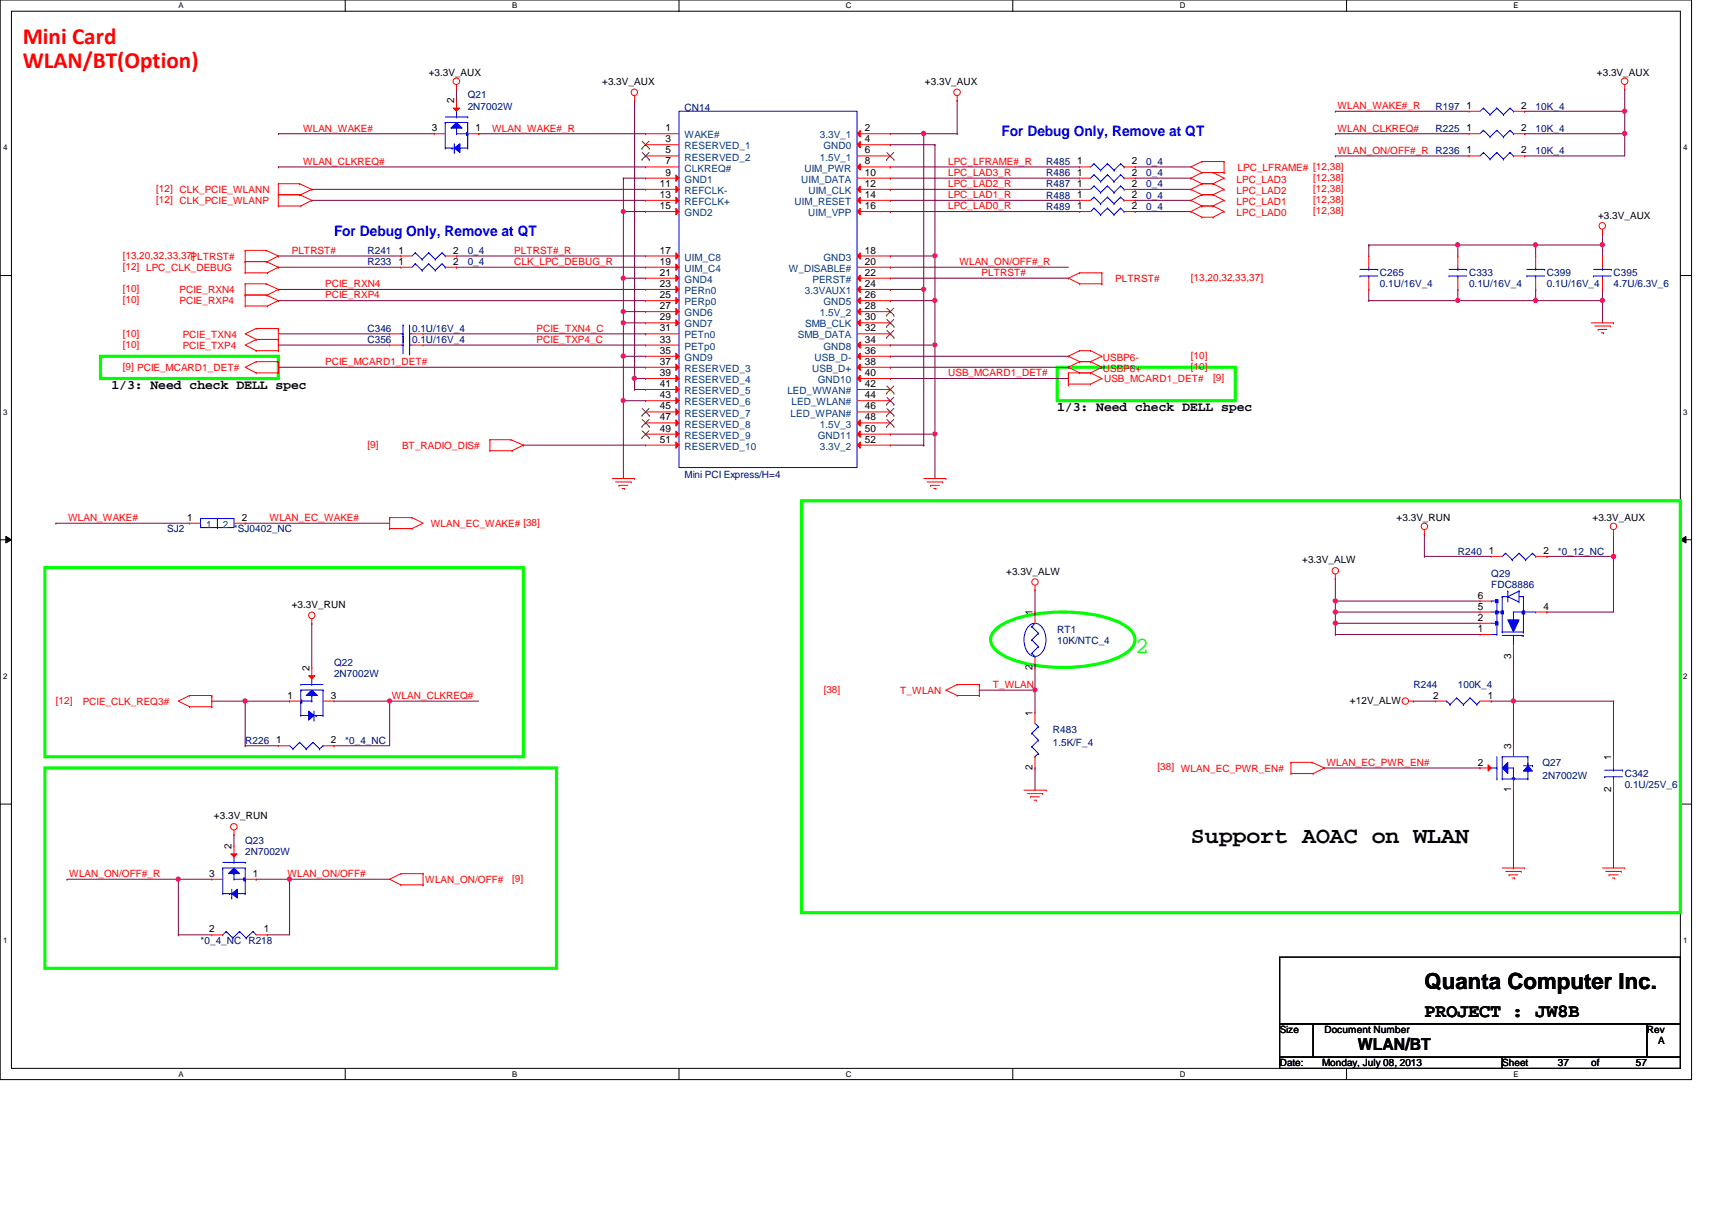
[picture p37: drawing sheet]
<svg xmlns="http://www.w3.org/2000/svg" width="297mm" height="210mm" viewBox="0 0 297 210" stroke-linecap="round" stroke-linejoin="round" font-family="sans-serif">
<defs><g id="words">
<g font-size="4" fill="#f00">
<text x="3.9" y="7.7">Mini Card</text>
<text x="3.9" y="11.7">WLAN/BT(Option)</text>
</g>
<text font-size="4" fill="#0f0" x="197" y="113.3">2</text>
<text font-size="4" x="206.6" y="146.3">Support AOAC on WLAN</text>
<text font-size="3.9" x="247.1" y="171.5">Quanta Computer Inc.</text>
<text font-size="3.3" x="247.1" y="176.4">PROJECT : JW8B</text>
<text font-size="2.9" x="235.6" y="182.2">WLAN/BT</text>
<g font-size="2.5" fill="#00f">
<text x="173.8" y="23.6">For Debug Only, Remove at QT</text>
<text x="58" y="40.9">For Debug Only, Remove at QT</text>
</g>
<g font-size="2.3">
<text x="19.3" y="67.5">1/3: Need check DELL spec</text>
<text x="183.4" y="71.4">1/3: Need check DELL spec</text>
</g>
<g font-size="1.7">
<text x="74.4" y="13.2">+3.3V_AUX</text>
<text x="78.8" y="17.9" transform="rotate(-90 78.8 17.9)">2</text>
<text x="104.5" y="14.7">+3.3V_AUX</text>
<text x="160.5" y="14.7">+3.3V_AUX</text>
<text x="277.1" y="13.2">+3.3V_AUX</text>
<text x="74.9" y="22.8">3</text>
<text x="82.5" y="22.8">1</text>
<text x="115.5" y="22.8">1</text>
<text x="150.1" y="22.8">2</text>
<text x="254.5" y="18.9">1</text>
<text x="254.5" y="22.8">1</text>
<text x="263.9" y="18.9">2</text>
<text x="263.9" y="22.8">2</text>
<text x="115.5" y="24.7">3</text>
<text x="115.5" y="26.6">5</text>
<text x="115.5" y="28.5">7</text>
<text x="150.1" y="24.7">4</text>
<text x="150.1" y="26.6">6</text>
<text x="150.1" y="28.5">8</text>
<text x="186.9" y="28.5">1</text>
<text x="196.4" y="28.5">2</text>
<text x="254.5" y="26.6">1</text>
<text x="263.9" y="26.6">2</text>
<text x="114.5" y="32.4">11</text>
<text x="114.5" y="34.3">13</text>
<text x="115.5" y="30.5">9</text>
<text x="150.1" y="30.5">10</text>
<text x="150.1" y="32.4">12</text>
<text x="150.1" y="34.3">14</text>
<text x="186.9" y="30.5">1</text>
<text x="186.9" y="32.4">1</text>
<text x="186.9" y="34.3">1</text>
<text x="196.4" y="30.5">2</text>
<text x="196.4" y="32.4">2</text>
<text x="196.4" y="34.3">2</text>
<text x="114.5" y="36.3">15</text>
<text x="150.1" y="36.3">16</text>
<text x="186.9" y="36.3">1</text>
<text x="196.4" y="36.3">2</text>
<text x="277.3" y="37.9">+3.3V_AUX</text>
<text x="69.2" y="45.9">1</text>
<text x="69.2" y="44">1</text>
<text x="78.6" y="45.9">2</text>
<text x="78.6" y="44">2</text>
<text x="114.5" y="44">17</text>
<text x="114.5" y="45.9">19</text>
<text x="114.5" y="47.8">21</text>
<text x="150.1" y="44">18</text>
<text x="150.1" y="45.9">20</text>
<text x="150.1" y="47.8">22</text>
<text x="114.5" y="49.8">23</text>
<text x="114.5" y="51.7">25</text>
<text x="114.5" y="53.6">27</text>
<text x="150.1" y="49.8">24</text>
<text x="150.1" y="51.7">26</text>
<text x="150.1" y="53.6">28</text>
<text x="114.5" y="55.6">29</text>
<text x="114.5" y="57.5">31</text>
<text x="114.5" y="59.4">33</text>
<text x="150.1" y="55.6">30</text>
<text x="150.1" y="57.5">32</text>
<text x="150.1" y="59.4">34</text>
<text x="114.5" y="61.4">35</text>
<text x="114.5" y="63.3">37</text>
<text x="114.5" y="65.2">39</text>
<text x="150.1" y="61.4">36</text>
<text x="150.1" y="63.3">38</text>
<text x="150.1" y="65.2">40</text>
<text x="114.5" y="67.1">41</text>
<text x="114.5" y="69.1">43</text>
<text x="114.5" y="71">45</text>
<text x="150.1" y="67.1">42</text>
<text x="150.1" y="69.1">44</text>
<text x="150.1" y="71">46</text>
<text x="114.5" y="72.9">47</text>
<text x="114.5" y="74.9">49</text>
<text x="114.5" y="76.8">51</text>
<text x="150.1" y="72.9">48</text>
<text x="150.1" y="74.9">50</text>
<text x="150.1" y="76.8">52</text>
<text x="32.5" y="90.3">1</text>
<text x="41.9" y="90.3">2</text>
<text x="242.3" y="90.4">+3.3V_RUN</text>
<text x="276.3" y="90.4">+3.3V_AUX</text>
<text x="174.6" y="99.7">+3.3V_ALW</text>
<text x="225.9" y="97.7">+3.3V_ALW</text>
<text x="258.3" y="96.1">1</text>
<text x="267.8" y="96.1">2</text>
<text x="50.6" y="105.5">+3.3V_RUN</text>
<text x="179.2" y="106.8" transform="rotate(-90 179.2 106.8)">1</text>
<text x="256.4" y="103.8">6</text>
<text x="256.4" y="105.7">5</text>
<text x="256.4" y="107.7">2</text>
<text x="267.8" y="105.7">4</text>
<text x="256.4" y="109.6">1</text>
<text x="53.7" y="116.4" transform="rotate(-90 53.7 116.4)">2</text>
<text x="179.2" y="116.2" transform="rotate(-90 179.2 116.2)">2</text>
<text x="262.2" y="114.3" transform="rotate(-90 262.2 114.3)">3</text>
<text x="49.9" y="121.2">1</text>
<text x="57.4" y="121.2">3</text>
<text x="179.2" y="124.1" transform="rotate(-90 179.2 124.1)">1</text>
<text x="234.2" y="122.1">+12V_ALW</text>
<text x="248.7" y="121.2">2</text>
<text x="258.1" y="121.2">1</text>
<text x="47.9" y="128.9">1</text>
<text x="57.4" y="128.9">2</text>
<text x="262.2" y="129.9" transform="rotate(-90 262.2 129.9)">3</text>
<text x="279.5" y="131.9" transform="rotate(-90 279.5 131.9)">1</text>
<text x="179.2" y="133.6" transform="rotate(-90 179.2 133.6)">2</text>
<text x="256.4" y="132.8">2</text>
<text x="262.2" y="137.5" transform="rotate(-90 262.2 137.5)">1</text>
<text x="279.5" y="137.5" transform="rotate(-90 279.5 137.5)">2</text>
<text x="37.1" y="142.2">+3.3V_RUN</text>
<text x="40.2" y="147.3" transform="rotate(-90 40.2 147.3)">2</text>
<text x="36.3" y="152.1">3</text>
<text x="43.9" y="152.1">1</text>
<text x="36.3" y="161.8">2</text>
<text x="45.8" y="161.8">1</text>
<text x="222" y="179.2">Size</text>
<text x="229.8" y="179.2">Document Number</text>
<text x="285.7" y="179.2">Rev</text>
<text x="222" y="185">Date:</text>
<text x="229.4" y="185">Monday, July 08, 2013</text>
<text x="260.6" y="185">Sheet</text>
<text x="270.3" y="185">37</text>
<text x="276.1" y="185">of</text>
<text x="283.8" y="185">57</text>
<text x="287.7" y="181.1">A</text>
</g>
<g font-size="1.7" fill="#000080">
<text x="81.1" y="17.1">Q21</text>
<text x="81.1" y="19">2N7002W</text>
<text x="118.8" y="19.2">CN14</text>
<text x="249.1" y="19">R197</text>
<text x="249.1" y="22.9">R225</text>
<text x="266.4" y="19">10K_4</text>
<text x="266.4" y="22.9">10K_4</text>
<text x="181.5" y="28.7">R485</text>
<text x="198.9" y="28.7">0_4</text>
<text x="266.4" y="26.7">10K_4</text>
<text x="181.5" y="30.6">R486</text>
<text x="181.5" y="32.5">R487</text>
<text x="181.5" y="34.5">R488</text>
<text x="198.9" y="30.6">0_4</text>
<text x="198.9" y="32.5">0_4</text>
<text x="198.9" y="34.5">0_4</text>
<text x="181.5" y="36.4">R489</text>
<text x="198.9" y="36.4">0_4</text>
<text x="63.8" y="46">R233</text>
<text x="63.8" y="44.1">R241</text>
<text x="81.1" y="46">0_4</text>
<text x="81.1" y="44.1">0_4</text>
<text x="239.4" y="48">C265</text>
<text x="254.9" y="48">C333</text>
<text x="268.4" y="48">C399</text>
<text x="279.9" y="48">C395</text>
<text x="239.4" y="49.9">0.1U/16V_4</text>
<text x="254.9" y="49.9">0.1U/16V_4</text>
<text x="268.4" y="49.9">0.1U/16V_4</text>
<text x="279.9" y="49.9">4.7U/6.3V_6</text>
<text x="63.8" y="59.5">C356</text>
<text x="63.8" y="57.6">C346</text>
<text x="71.5" y="59.5">0.1U/16V_4</text>
<text x="71.5" y="57.6">0.1U/16V_4</text>
<text x="118.8" y="82.9">Mini PCI Express/H=4</text>
<text x="29" y="92.4">SJ2</text>
<text x="40.6" y="92.4">*SJ0402_NC</text>
<text x="252.9" y="96.2">R240</text>
<text x="258.7" y="100.1">Q29</text>
<text x="270.3" y="96.2">*0_12_NC</text>
<text x="258.7" y="102">FDC8886</text>
<text x="183.4" y="109.7">RT1</text>
<text x="183.4" y="111.7">10K/NTC_4</text>
<text x="58" y="115.5">Q22</text>
<text x="58" y="117.4">2N7002W</text>
<text x="245.2" y="119.4">R244</text>
<text x="252.9" y="119.4">100K_4</text>
<text x="42.5" y="129">R226</text>
<text x="59.9" y="129">*0_4_NC</text>
<text x="182.7" y="127.1">R483</text>
<text x="182.7" y="129.4">1.5K/F_4</text>
<text x="267.6" y="132.9">Q27</text>
<text x="267.6" y="135.2">2N7002W</text>
<text x="281.9" y="134.8">C342</text>
<text x="281.9" y="136.7">0.1U/25V_6</text>
<text x="42.5" y="146.4">Q23</text>
<text x="42.5" y="148.3">2N7002W</text>
<text x="34.8" y="163.8">*0_4_NC R218</text>
</g>
<g font-size="1.7" fill="#f00">
<text x="52.6" y="22.8">WLAN_WAKE#</text>
<text x="85.4" y="22.8">WLAN_WAKE#_R</text>
<text x="232.1" y="22.8">WLAN_CLKREQ#</text>
<text x="232.1" y="18.9">WLAN_WAKE#_R</text>
<text x="52.6" y="28.6">WLAN_CLKREQ#</text>
<text x="164.5" y="28.6">LPC_LFRAME#_R</text>
<text x="214.7" y="29.6">LPC_LFRAME# [12,38]</text>
<text x="232.1" y="26.7">WLAN_ON/OFF#_R R236</text>
<text x="27.1" y="33.3">[12] CLK_PCIE_WLANN</text>
<text x="27.1" y="35.2">[12] CLK_PCIE_WLANP</text>
<text x="164.5" y="32.5">LPC_LAD2_R</text>
<text x="164.5" y="30.5">LPC_LAD3_R</text>
<text x="164.5" y="34.4">LPC_LAD1_R</text>
<text x="214.5" y="35.6">LPC_LAD1</text>
<text x="214.5" y="33.7">LPC_LAD2</text>
<text x="214.5" y="31.7">LPC_LAD3</text>
<text x="227.8" y="35.2">[12,38]</text>
<text x="227.8" y="33.3">[12,38]</text>
<text x="227.8" y="31.4">[12,38]</text>
<text x="164.5" y="36.3">LPC_LAD0_R</text>
<text x="214.5" y="37.5">LPC_LAD0</text>
<text x="227.8" y="37.1">[12,38]</text>
<text x="21.3" y="46.8">[12] LPC_CLK_DEBUG</text>
<text x="21.3" y="44.9">[13,20,32,33,37]PLTRST#</text>
<text x="50.6" y="44">PLTRST#</text>
<text x="89.2" y="44">PLTRST#_R</text>
<text x="89.2" y="46">CLK_LPC_DEBUG_R</text>
<text x="166.5" y="46">WLAN_ON/OFF#_R</text>
<text x="170.3" y="47.9">PLTRST#</text>
<text x="21.3" y="50.7">[10]</text>
<text x="21.3" y="52.6">[10]</text>
<text x="31.2" y="50.8">PCIE_RXN4</text>
<text x="31.2" y="52.8">PCIE_RXP4</text>
<text x="56.4" y="49.8">PCIE_RXN4</text>
<text x="56.4" y="51.8">PCIE_RXP4</text>
<text x="193.5" y="48.9">PLTRST#</text>
<text x="206.6" y="48.7">[13,20,32,33,37]</text>
<text x="21.3" y="58.4">[10]</text>
<text x="31.7" y="58.6">PCIE_TXN4</text>
<text x="93.1" y="57.5">PCIE_TXN4_C</text>
<text x="93.1" y="59.5">PCIE_TXP4_C</text>
<text x="21.3" y="64.2">[9] PCIE_MCARD1_DET#</text>
<text x="21.3" y="60.3">[10]</text>
<text x="31.7" y="60.5">PCIE_TXP4</text>
<text x="56.4" y="63.3">PCIE_MCARD1_DET#</text>
<text x="164.5" y="65.3">USB_MCARD1_DET#</text>
<text x="191.3" y="62.6">USBP6-</text>
<text x="191.3" y="64.6">USBP6+</text>
<text x="206.6" y="62.2">[10]</text>
<text x="206.6" y="64.2">[10]</text>
<text x="191.6" y="66.3">USB_MCARD1_DET#</text>
<text x="210.5" y="66.1">[9]</text>
<text x="63.8" y="77.7">[9]</text>
<text x="69.8" y="77.9">BT_RADIO_DIS#</text>
<text x="11.8" y="90.4">WLAN_WAKE#</text>
<text x="46.8" y="90.4">WLAN_EC_WAKE#</text>
<text x="74.8" y="91.4">WLAN_EC_WAKE# [38]</text>
<text x="172.3" y="119.3">T_WLAN</text>
<text x="9.7" y="122.1">[12]</text>
<text x="14.3" y="122.3">PCIE_CLK_REQ3#</text>
<text x="68" y="121.2">WLAN_CLKREQ#</text>
<text x="142.9" y="120.1">[38]</text>
<text x="156.2" y="120.4">T_WLAN</text>
<text x="200.8" y="133.6">[38] WLAN_EC_PWR_EN#</text>
<text x="230.2" y="132.8">WLAN_EC_PWR_EN#</text>
<text x="12" y="152.1">WLAN_ON/OFF#_R</text>
<text x="49.9" y="152.1">WLAN_ON/OFF#</text>
<text x="73.8" y="153.2">WLAN_ON/OFF#</text>
<text x="88.9" y="153">[9]</text>
</g>
<g font-size="1.7" fill="#004080">
<text x="118.8" y="24">WAKE#</text>
<text x="118.8" y="25.9">RESERVED_1</text>
<text x="118.8" y="27.9">RESERVED_2</text>
<text x="118.8" y="29.8">CLKREQ#</text>
<text x="139.6" y="29.8">UIM_PWR</text>
<text x="142.2" y="24">3.3V_1</text>
<text x="142.2" y="27.9">1.5V_1</text>
<text x="142.9" y="25.9">GND0</text>
<text x="118.8" y="31.7">GND1</text>
<text x="118.8" y="33.7">REFCLK-</text>
<text x="118.8" y="35.6">REFCLK+</text>
<text x="137.9" y="35.6">UIM_RESET</text>
<text x="139" y="31.7">UIM_DATA</text>
<text x="140.3" y="33.7">UIM_CLK</text>
<text x="118.8" y="37.5">GND2</text>
<text x="140.2" y="37.5">UIM_VPP</text>
<text x="118.8" y="45.2">UIM_C8</text>
<text x="118.8" y="47.2">UIM_C4</text>
<text x="136.9" y="47.2">W_DISABLE#</text>
<text x="142.9" y="45.2">GND3</text>
<text x="118.8" y="49.1">GND4</text>
<text x="118.8" y="51">PERn0</text>
<text x="118.8" y="53">PERp0</text>
<text x="139.7" y="51">3.3VAUX1</text>
<text x="141" y="49.1">PERST#</text>
<text x="142.9" y="53">GND5</text>
<text x="118.8" y="54.9">GND6</text>
<text x="118.8" y="56.8">GND7</text>
<text x="118.8" y="58.7">PETn0</text>
<text x="138.4" y="58.7">SMB_DATA</text>
<text x="139.7" y="56.8">SMB_CLK</text>
<text x="142.2" y="54.9">1.5V_2</text>
<text x="118.8" y="60.7">PETp0</text>
<text x="118.8" y="62.6">GND9</text>
<text x="118.8" y="64.5">RESERVED_3</text>
<text x="140.9" y="64.5">USB_D+</text>
<text x="141.3" y="62.6">USB_D-</text>
<text x="142.9" y="60.7">GND8</text>
<text x="118.8" y="66.5">RESERVED_4</text>
<text x="118.8" y="68.4">RESERVED_5</text>
<text x="118.8" y="70.3">RESERVED_6</text>
<text x="136.6" y="68.4">LED_WWAN#</text>
<text x="137.3" y="70.3">LED_WLAN#</text>
<text x="141.9" y="66.5">GND10</text>
<text x="118.8" y="72.3">RESERVED_7</text>
<text x="118.8" y="74.2">RESERVED_8</text>
<text x="118.8" y="76.1">RESERVED_9</text>
<text x="137.2" y="72.3">LED_WPAN#</text>
<text x="141.9" y="76.1">GND11</text>
<text x="142.2" y="74.2">1.5V_3</text>
<text x="118.8" y="78">RESERVED_10</text>
<text x="142.2" y="78">3.3V_2</text>
<text x="35.8" y="91.6">1</text>
<text x="38.6" y="91.6">2</text>
</g>
<g font-size="1.4">
<text x="30.9" y="1.4">A</text>
<text x="88.9" y="1.4">B</text>
<text x="146.8" y="1.4">C</text>
<text x="204.7" y="1.4">D</text>
<text x="262.6" y="1.4">E</text>
<text x=".5" y="26.1">4</text>
<text x="292.1" y="26.1">4</text>
<text x=".5" y="71.9">3</text>
<text x="292.1" y="71.9">3</text>
<text x=".5" y="117.8">2</text>
<text x="292.1" y="117.8">2</text>
<text x=".5" y="163.6">1</text>
<text x="292.1" y="163.6">1</text>
<text x="30.9" y="186.8">A</text>
<text x="88.9" y="186.8">B</text>
<text x="146.8" y="186.8">C</text>
<text x="204.7" y="186.8">D</text>
<text x="262.6" y="186.8">E</text>
</g>
</g></defs>
<path d="M0 0h293.5v187.3h-293.5zM2 1.9h289.5v183.4h-289.5z" fill="none" stroke="#000" stroke-width=".17"/>
<g fill="#fff">
<path d="M30.9 .2h.9v1.5h-.9z"/>
<path d="M30.9 185.5h.9v1.6h-.9z"/>
</g>
<path d="M59.9 0v1.9M59.9 185.3v2" fill="none" stroke="#000" stroke-width=".17"/>
<g fill="#fff">
<path d="M88.9 .2h.8v1.5h-.8z"/>
<path d="M88.9 185.5h.8v1.6h-.8z"/>
</g>
<path d="M117.8 0v1.9M117.8 185.3v2" fill="none" stroke="#000" stroke-width=".17"/>
<g fill="#fff">
<path d="M146.8 .2h.9v1.5h-.9z"/>
<path d="M146.8 185.5h.9v1.6h-.9z"/>
</g>
<path d="M175.7 0v1.9M175.7 185.3v2" fill="none" stroke="#000" stroke-width=".17"/>
<g fill="#fff">
<path d="M204.7 .2h1v1.5h-1z"/>
<path d="M204.7 185.5h1v1.6h-1z"/>
</g>
<path d="M233.6 0v1.9M233.6 185.3v2" fill="none" stroke="#000" stroke-width=".17"/>
<g fill="#fff">
<path d="M262.6 .2h.9v1.5h-.9z"/>
<path d="M262.6 185.5h.9v1.6h-.9z"/>
<path d="M.5 24.8h.8v1.6h-.8z"/>
<path d="M292.1 24.8h.7v1.6h-.7z"/>
<path d="M.5 70.7h.8v1.5h-.8z"/>
<path d="M292.1 70.7h.7v1.5h-.7z"/>
</g>
<path d="M0 47.8h2M291.5 47.8h2" fill="none" stroke="#000" stroke-width=".17"/>
<g fill="#fff">
<path d="M.5 116.5h.8v1.6h-.8z"/>
<path d="M292.1 116.5h.7v1.6h-.7z"/>
</g>
<path d="M0 93.6h2M1 93l1 .6-1 .6zM291.5 93.6l1-.6v1.2zM291.5 93.6h2" fill="none" stroke="#000" stroke-width=".17"/>
<path d="M1 93l1 .6-1 .6zM291.5 93.6l1-.6v1.2z" fill="#000"/>
<g fill="#fff">
<path d="M.5 162.4h.8v1.5h-.8z"/>
<path d="M292.1 162.4h.7v1.5h-.7z"/>
</g>
<path d="M0 139.5h2M291.5 139.5h2" fill="none" stroke="#000" stroke-width=".17"/>
<path d="M17.4 61.8h30.9v3.9h-30.9zM183.4 63.7h30.9v5.8h-30.9zM7.8 98.5h83v32.8h-83zM139.1 86.9h152.4v71.4h-152.4zM172.9 109.1a13.6 13.6 0 0 1 6.6-2.6 27.4 27.4 0 0 1 14.8 1.5 4 4 0 0 1 2.6 3 3.1 3.1 0 0 1-1.7 2.4 21.3 21.3 0 0 1-10.8 2.4 21.2 21.2 0 0 1-10.8-2.4 2.84 2.84 0 0 1-1.6-3.1l.3-.6zM7.8 133.2h88.8v34.8h-88.8z" fill="none" stroke="#0f0" stroke-width=".55"/>
<path d="M266.4 42.5h.1M266.4 42.5v1.9M278 42.5h.1M278 42.5v1.9" fill="none" stroke="#800040" stroke-width=".17"/>
<circle cx="278" cy="42.5" r=".38" fill="#f0f"/>
<circle cx="278" cy="42.5" r=".38" fill="none" stroke="#f0f" stroke-width=".17"/>
<path d="M266.4 42.5h.1M266.4 42.5h11.6M278 52.2h.1M278 52.2v3.8" fill="none" stroke="#800040" stroke-width=".17"/>
<circle cx="278" cy="52.1" r=".38" fill="#f0f"/>
<circle cx="278" cy="52.1" r=".38" fill="none" stroke="#f0f" stroke-width=".17"/>
<g fill="none" stroke="#800040" stroke-width=".17">
<path d="M237.5 42.5h.1M237.5 50.2h.1M237.5 42.5v1.9M237.5 50.2v2M252.9 42.5h.1M252.9 50.2h.1M252.9 42.5v1.9M252.9 50.2v2M252.9 42.5h13.5M266.4 50.2h.1M266.4 52.2h.1M266.4 50.2v2"/>
<path d="M278 40.6h.1M278 50.2h.1M278 50.2v2h-11.6M278 40.6v1.9"/>
</g>
<circle cx="266.4" cy="42.5" r=".38" fill="#f0f"/>
<circle cx="266.4" cy="42.5" r=".38" fill="none" stroke="#f0f" stroke-width=".17"/>
<circle cx="252.9" cy="42.5" r=".38" fill="#f0f"/>
<circle cx="252.9" cy="42.5" r=".38" fill="none" stroke="#f0f" stroke-width=".17"/>
<path d="M237.5 42.5h.1M237.5 42.5h15.4M252.9 52.2h.1M252.9 52.2h13.5" fill="none" stroke="#800040" stroke-width=".17"/>
<circle cx="266.4" cy="52.1" r=".38" fill="#f0f"/>
<circle cx="266.4" cy="52.1" r=".38" fill="none" stroke="#f0f" stroke-width=".17"/>
<circle cx="252.9" cy="52.1" r=".38" fill="#f0f"/>
<circle cx="252.9" cy="52.1" r=".38" fill="none" stroke="#f0f" stroke-width=".17"/>
<g fill="none" stroke="#800040" stroke-width=".17">
<path d="M154.5 29h.1M154.5 32.9h.1M154.5 30.9h.1M154.5 36.7h.1M154.5 34.8h.1M154.5 29h32.8M154.5 32.9h32.8M154.5 30.9h32.8M154.5 36.7h32.8M154.5 34.8h32.8M160.3 23.2v27M160.3 50.2h.1"/>
<path d="M237.5 52.2h.1M237.5 52.2h15.4"/>
</g>
<circle cx="160.2" cy="23.2" r=".38" fill="#f0f"/>
<circle cx="160.2" cy="23.2" r=".38" fill="none" stroke="#f0f" stroke-width=".17"/>
<circle cx="160.2" cy="50.2" r=".37" fill="#f0f"/>
<circle cx="160.2" cy="50.2" r=".37" fill="none" stroke="#f0f" stroke-width=".17"/>
<g fill="none" stroke="#800040" stroke-width=".17">
<path d="M166.1 17.4h.1M166.1 17.4v5.8M154.5 23.2h11.6M160.3 23.2h.1M166.1 23.2h.1M154.5 59.9h.1M154.5 59.9h7.7M162.2 59.9h.1M162.2 59.9v23.1M154.5 75.3h.1M154.5 77.2h5.8M154.5 75.3h7.7"/>
<path d="M160.3 77.2h.1M162.2 75.3h.1"/>
</g>
<circle cx="162.2" cy="75.3" r=".37" fill="#f0f"/>
<circle cx="162.2" cy="75.3" r=".37" fill="none" stroke="#f0f" stroke-width=".17"/>
<circle cx="162.2" cy="59.8" r=".37" fill="#f0f"/>
<circle cx="162.2" cy="59.8" r=".37" fill="none" stroke="#f0f" stroke-width=".17"/>
<path d="M154.5 25.1h.1M154.5 25.1h7.7M154.5 52.2h.1M154.5 52.2h7.7M162.2 52.2h.1M162.2 44.4h.1M162.2 44.4v15.5" fill="none" stroke="#800040" stroke-width=".17"/>
<circle cx="162.2" cy="52.1" r=".38" fill="#f0f"/>
<circle cx="162.2" cy="52.1" r=".38" fill="none" stroke="#f0f" stroke-width=".17"/>
<circle cx="162.2" cy="44.4" r=".37" fill="#f0f"/>
<circle cx="162.2" cy="44.4" r=".37" fill="none" stroke="#f0f" stroke-width=".17"/>
<g fill="none" stroke="#800040" stroke-width=".17">
<path d="M110.1 17.4h.1M110.1 17.4v50.2M162.2 25.1h.1M162.2 25.1v19.3h-7.7M48.3 50.2h.1M48.3 52.2h.1M48.3 50.2h63.7M48.3 52.2h63.7M73.4 57.9h38.6M73.4 59.9h38.6M112 57.9h.1M112 59.9h.1"/>
<path d="M154.5 44.4h.1M154.5 48.3h30.9M185.4 48.3h.1M110.1 65.7h.1M110.1 67.6h.1M110.1 67.6h1.9M154.5 63.7h.1M154.5 61.8h.1M154.5 63.7h30.9M154.5 61.8h30.9"/>
</g>
<circle cx="110.1" cy="65.6" r=".37" fill="#f0f"/>
<circle cx="110.1" cy="65.6" r=".37" fill="none" stroke="#f0f" stroke-width=".17"/>
<path d="M108.2 36.7h.1M108.2 36.7h3.8M108.2 61.8h.1M108.2 61.8v7.7M110.1 65.7h.1M110.1 65.7h1.9" fill="none" stroke="#800040" stroke-width=".17"/>
<circle cx="108.1" cy="36.7" r=".37" fill="#f0f"/>
<circle cx="108.1" cy="36.7" r=".37" fill="none" stroke="#f0f" stroke-width=".17"/>
<path d="M108.2 36.7h.1M108.2 30.9h.1M108.2 30.9v17.4M108.2 54.1h.1M108.2 56h.1M108.2 54.1v7.7M108.2 69.5h.1M108.2 69.5h3.8" fill="none" stroke="#800040" stroke-width=".17"/>
<circle cx="108.1" cy="69.5" r=".37" fill="#f0f"/>
<circle cx="108.1" cy="69.5" r=".37" fill="none" stroke="#f0f" stroke-width=".17"/>
<path d="M108.2 56h.1M108.2 56h3.8" fill="none" stroke="#800040" stroke-width=".17"/>
<circle cx="108.1" cy="56" r=".37" fill="#f0f"/>
<circle cx="108.1" cy="56" r=".37" fill="none" stroke="#f0f" stroke-width=".17"/>
<path d="M108.2 61.8h.1M108.2 61.8h3.8" fill="none" stroke="#800040" stroke-width=".17"/>
<circle cx="108.1" cy="61.8" r=".38" fill="#f0f"/>
<circle cx="108.1" cy="61.8" r=".38" fill="none" stroke="#f0f" stroke-width=".17"/>
<path d="M108.2 30.9h.1M108.2 30.9h3.8M108.2 54.1h.1M108.2 48.3h.1M108.2 48.3v5.8M108.2 54.1h3.8M108.2 48.3h3.8M108.2 69.5h.1M108.2 69.5v13.5" fill="none" stroke="#800040" stroke-width=".17"/>
<circle cx="108.1" cy="54" r=".37" fill="#f0f"/>
<circle cx="108.1" cy="54" r=".37" fill="none" stroke="#f0f" stroke-width=".17"/>
<circle cx="108.1" cy="48.3" r=".38" fill="#f0f"/>
<circle cx="108.1" cy="48.3" r=".38" fill="none" stroke="#f0f" stroke-width=".17"/>
<g fill="none" stroke="#800040" stroke-width=".17">
<path d="M54.1 32.9h.1M54.1 34.8h.1M54.1 32.9h57.9M54.1 34.8h57.9M154.5 50.2h.1M154.5 46.4h.1M154.5 50.2h5.8v27M154.5 46.4h30.9M48.3 63.7h.1M48.3 63.7h63.7M90.8 77.2h.1M90.8 77.2h21.2"/>
<path d="M154.5 65.7h.1M154.5 65.7h30.9M160.3 77.2h.1M279.9 96.5h.1M279.9 96.5v9.7M231.7 108.1h.1M231.7 110.1h.1M231.7 104.3h.1M231.7 108.1v2M231.7 110.1h25.1M231.7 104.3h25.1M231.7 108.1h25.1"/>
<path d="M229.8 133.2h27M256.8 133.2h.1"/>
</g>
<circle cx="231.7" cy="108.1" r=".37" fill="#f0f"/>
<circle cx="231.7" cy="108.1" r=".37" fill="none" stroke="#f0f" stroke-width=".17"/>
<path d="M231.7 106.2h.1M231.7 106.2h25.1" fill="none" stroke="#800040" stroke-width=".17"/>
<circle cx="231.7" cy="106.2" r=".38" fill="#f0f"/>
<circle cx="231.7" cy="106.2" r=".38" fill="none" stroke="#f0f" stroke-width=".17"/>
<path d="M231.7 104.3h.1M231.7 104.3v1.9" fill="none" stroke="#800040" stroke-width=".17"/>
<circle cx="231.7" cy="104.2" r=".37" fill="#f0f"/>
<circle cx="231.7" cy="104.2" r=".37" fill="none" stroke="#f0f" stroke-width=".17"/>
<path d="M262.6 113.9h.1M262.6 113.9v15.5M268.4 106.2h.1M268.4 106.2h11.5M258.7 121.6h.1M258.7 121.6h3.9M262.6 121.6h.1M279.9 121.6h.1M279.9 137.1h.1M279.9 121.6v9.7M279.9 137.1v13.5" fill="none" stroke="#800040" stroke-width=".17"/>
<circle cx="262.6" cy="121.6" r=".37" fill="#f0f"/>
<circle cx="262.6" cy="121.6" r=".37" fill="none" stroke="#f0f" stroke-width=".17"/>
<g fill="none" stroke="#800040" stroke-width=".17">
<path d="M247.1 92.7h.1M247.1 96.5h.1M247.1 96.5h11.6M247.1 92.7v3.8M268.4 96.5h.1M279.9 92.7h.1M279.9 92.7v3.8h-11.5M231.7 100.4h.1M231.7 106.2h.1M231.7 100.4v3.9M231.7 106.2v1.9M245.2 121.6h.1"/>
<path d="M245.2 121.6h3.9M262.6 121.6h.1M262.6 121.6h17.3"/>
</g>
<circle cx="279.9" cy="96.5" r=".38" fill="#f0f"/>
<circle cx="279.9" cy="96.5" r=".38" fill="none" stroke="#f0f" stroke-width=".17"/>
<path d="M281.9 19.3h.1M281.9 19.3v3.9h-17.4M231.7 23.2h.1M231.7 23.2h23.2M264.5 23.2h.1" fill="none" stroke="#800040" stroke-width=".17"/>
<circle cx="281.9" cy="19.3" r=".38" fill="#f0f"/>
<circle cx="281.9" cy="19.3" r=".38" fill="none" stroke="#f0f" stroke-width=".17"/>
<path d="M231.7 19.3h.1M231.7 19.3h23.2M264.5 19.3h.1M281.9 15.5h.1M281.9 15.5v3.8h-17.4M264.5 27.1h.1M281.9 23.2h.1M281.9 23.2v3.9h-17.4" fill="none" stroke="#800040" stroke-width=".17"/>
<circle cx="281.9" cy="23.2" r=".38" fill="#f0f"/>
<circle cx="281.9" cy="23.2" r=".38" fill="none" stroke="#f0f" stroke-width=".17"/>
<path d="M231.7 27.1h.1M231.7 27.1h23.2M11.6 152.5h.1M11.6 152.5h19.3M30.9 152.5h.1M30.9 152.5v9.7M30.9 162.2h.1M30.9 162.2h5.8" fill="none" stroke="#800040" stroke-width=".17"/>
<circle cx="30.9" cy="152.5" r=".37" fill="#f0f"/>
<circle cx="30.9" cy="152.5" r=".37" fill="none" stroke="#f0f" stroke-width=".17"/>
<path d="M44.4 152.5h.1M44.4 152.5h23.2M50.2 152.5h.1M50.2 152.5v9.7h-3.8M46.4 162.2h.1" fill="none" stroke="#800040" stroke-width=".17"/>
<circle cx="50.2" cy="152.5" r=".37" fill="#f0f"/>
<circle cx="50.2" cy="152.5" r=".37" fill="none" stroke="#f0f" stroke-width=".17"/>
<g fill="none" stroke="#800040" stroke-width=".17">
<path d="M79.2 17.4h.1M79.2 15.5v1.9M48.3 23.2h.1M48.3 29h.1M48.3 23.2h27M48.3 29h63.7M83.1 23.2h.1M83.1 23.2h28.9M48.3 44.4h.1M48.3 46.4h.1M48.3 44.4h21.3M48.3 46.4h21.3"/>
<path d="M79.2 44.4h.1M79.2 46.4h.1M79.2 44.4h32.8M79.2 46.4h32.8M9.7 90.8h.1M9.7 90.8h23.2M42.5 90.8h.1M42.5 90.8h25.1M36.7 121.6h.1M36.7 121.6h5.8M30.9 152.5h.1M30.9 152.5h5.8"/>
<path d="M40.6 144.8h.1M40.6 144.8v1.9"/>
</g>
<circle cx="42.5" cy="121.6" r=".37" fill="#f0f"/>
<circle cx="42.5" cy="121.6" r=".37" fill="none" stroke="#f0f" stroke-width=".17"/>
<path d="M54.1 108.1h.1M54.1 108.1v7.7M42.5 129.4h.1M42.5 121.6h.1M42.5 121.6h7.7M42.5 129.4h5.8M42.5 121.6v7.8M50.2 121.6h.1M58 129.4h.1M58 121.6h25.1M67.6 121.6h.1M67.6 121.6v7.8h-9.6" fill="none" stroke="#800040" stroke-width=".17"/>
<circle cx="67.6" cy="121.6" r=".37" fill="#f0f"/>
<circle cx="67.6" cy="121.6" r=".37" fill="none" stroke="#f0f" stroke-width=".17"/>
<path d="M48.3 59.9h.1M48.3 57.9h19.3M48.3 59.9h19.3M67.6 57.9h.1M169.9 119.7h.1M179.6 115.8h.1M179.6 115.8v3.9h-9.7M179.6 133.2h.1M179.6 133.2v3.9M262.6 137.1v13.5M262.6 150.6h.1" fill="none" stroke="#800040" stroke-width=".17"/>
<circle cx="179.5" cy="119.7" r=".38" fill="#f0f"/>
<circle cx="179.5" cy="119.7" r=".38" fill="none" stroke="#f0f" stroke-width=".17"/>
<g fill="none" stroke="#800040" stroke-width=".17">
<path d="M197 29h.1M197 32.9h.1M197 34.8h.1M197 36.7h.1M197 29h9.6M197 30.9h9.6M197 32.9h9.6M197 34.8h9.6M197 36.7h9.6M206.6 30.9h.1M179.6 119.7h.1M179.6 102.3h.1"/>
<path d="M179.6 102.3v3.9M179.6 119.7v3.9"/>
</g>
<g fill="none" stroke="#f00" stroke-width=".17">
<path d="M79.2 15.5h.1M79.2 14.7v.8M110.1 17.4h.1M110.1 16.6v.8M166.1 17.4h.1M166.1 16.6v.8M281.9 15.5h.1M281.9 14.7v.8M48.3 31.9h.1M48.3 33.8h.1M48.3 35.7h.1M48.3 31.9v3.8"/>
<path d="M48.3 31.9h3.7M48.3 33.8h3.9M48.3 35.7h3.9M52 31.9h.1M52 33.8h.1M52 31.9l2.1 1M52 33.8l2.1 1M52.2 33.8h.1M52.2 35.7h.1M54.1 32.9h.1M54.1 34.8h.1M54.1 32.9l-1.9 .9"/>
<path d="M54.1 34.8l-1.9 .9M206.6 36.7h.1M206.6 34.8h.1M206.6 32.9h.1M206.6 30.9h.1M206.6 36.7l1.9 1M206.6 34.8l1.9 .9M206.6 32.9l1.9 .9M206.6 30.9l1.9 1M208.5 28h.1M208.5 29.9h.1M208.5 37.7h.1"/>
<path d="M208.5 35.7h.1M208.5 33.8h.1M208.5 31.9h.1M208.5 31.9h2M208.5 33.8h2M208.5 35.7h2M208.5 28l-1.9 1 1.9 .9M208.5 28h3.9M208.5 29.9h3.9M208.5 37.7h2M208.5 35.7l-1.9 1M208.5 33.8l-1.9 1"/>
<path d="M208.5 31.9l-1.9 1M208.5 29.9l-1.9 1M210.5 35.7h.1M210.5 37.7h.1M210.5 33.8h.1M210.5 31.9h.1M210.5 29.9h.1M210.5 35.7l1.9 1M210.5 33.8l1.9 1M210.5 31.9l1.9 1M210.5 29.9l1.9 1M212.4 28h.1"/>
<path d="M212.4 29.9h.1M212.4 36.7h.1M212.4 34.8h.1M212.4 32.9h.1M212.4 30.9h.1M212.4 28v1.9M212.4 36.7l-1.9 1M212.4 34.8l-1.9 .9M212.4 32.9l-1.9 .9M212.4 30.9l-1.9 1M278 39.8v.8M42.5 49.2h.1"/>
<path d="M42.5 51.2h.1M42.5 53.1h.1M42.5 43.4h.1M42.5 45.4h.1M42.5 47.3h.1M42.5 47.3h3.9M42.5 49.2h3.7M42.5 51.2h3.9M42.5 43.4v3.9M42.5 49.2v3.9M42.5 53.1h3.9M42.5 43.4h3.7"/>
<path d="M42.5 45.4h3.9M44.4 57h.1M44.4 58.9h.1M44.4 57l-1.9 .9 1.9 1M44.4 57h3.9M44.4 58.9h3.9M44.4 58.9l-1.9 1 1.9 .9M46.2 49.2h.1M46.2 51.2h.1M46.2 43.4h.1M46.2 45.4h.1M46.2 49.2l2.1 1"/>
<path d="M46.2 51.2l2.1 1M46.2 43.4l2.1 1M46.2 45.4l2.1 1M46.4 51.2h.1M46.4 53.1h.1M46.4 45.4h.1M46.4 47.3h.1M48.3 50.2h.1M48.3 52.2h.1M48.3 57h.1M48.3 58.9h.1M48.3 57.1h.1"/>
<path d="M48.3 59.1h.1M48.3 44.4h.1M48.3 46.4h.1M48.3 50.2l-1.9 1M48.3 52.2l-1.9 .9M48.3 57v3.8M48.3 44.4l-1.9 1M48.3 46.4l-1.9 .9M187.3 47.3h.1M187.3 49.2h.1M187.3 47.3l-1.9 1 1.9 .9M187.3 47.3h3.9"/>
<path d="M187.3 49.2h3.9M191.2 47.3h.1M191.2 49.2h.1M191.2 47.3v1.9M276.1 56h3.8M276.7 56.6h2.7M277.3 57.1h.1M277.3 57.1h1.5M277.8 57.7h.4M278 40.6h.1M278.2 57.7h.1M279.4 56.6h.1"/>
<path d="M279.9 56h.1M44.4 60.8h.1M44.4 62.7h.1M44.4 64.7h.1M44.4 60.8h3.9M44.4 62.7l-1.9 1 1.9 1M44.4 62.7h3.9M44.4 64.7h3.9M48.3 60.8h.1M48.3 62.7h.1M48.3 64.7h.1M48.3 62.9h.1"/>
<path d="M48.3 62.7v2M85 76.3h.1M85 78.2h.1M85 76.3h3.6M85 78.2h3.9M85 76.3v1.9M88.6 76.3h.1M88.6 76.3l2.2 .9M88.9 78.2h.1M90.8 77.2h.1M90.8 77.2l-1.9 1M185.4 66.8h.1"/>
<path d="M185.4 66.6h.1M185.4 64.7h.1M185.4 61.8h.1M185.4 63.7h.1M185.4 64.7h3.8M185.4 64.7v2.1M185.4 66.6h3.8M185.4 61.8l1.9 .9M185.4 63.7l1.9 1M187.3 62.7h.1M187.3 60.8h.1M187.3 64.7h.1"/>
<path d="M187.3 60.8h1.9M187.3 62.7h1.9M187.3 60.8l-1.9 1M187.3 62.7l-1.9 1M189.2 64.7h.1M189.2 66.6h.1M189.2 60.8h.1M189.2 62.7h.1M189.2 64.7l2 1M189.2 60.8l2 1M189.2 62.7l2 1M191.2 65.7h.1"/>
<path d="M191.2 61.8h.1M191.2 63.7h.1M191.2 65.7l-2 .9M191.2 61.8l-2 .9M191.2 63.7l-2 1M67.6 89.8h.1M67.6 91.7h.1M67.6 90h.1M67.6 89.8h3.9M67.6 91.7h3.9M67.6 89.8v1.9M71.5 89.8h.1"/>
<path d="M71.5 91.7h.1M71.5 89.8l1.9 1-1.9 .9M106.2 83h3.9M106.8 83.6h2.7M107.4 84.2h.1M107.4 84.2h1.5M107.9 84.8h.5M108.4 84.8h.1M109.5 83.6h.1M110.1 83h.1M160.3 83h3.8M160.9 83.6h2.7"/>
<path d="M161.5 84.2h.1M161.5 84.2h1.5M162 84.8h.4M162.4 84.8h.1M163.6 83.6h.1M164.1 83h.1M231.7 99.6v.8M247.1 92.7h.1M247.1 91.9v.8M279.9 92.7h.1M279.9 91.9v.8M54.1 108.1h.1"/>
<path d="M54.1 107.4v.7M166.1 118.7h.1M166.1 118.7l-2 1 2 .9M166.1 118.7h3.8M169.9 118.7h.1M169.9 118.9h.1M169.9 118.7v1.9M179.6 102.3h.1M179.6 101.6v.7M231.7 100.4h.1M32.9 120.6h.1M32.9 122.6h.1"/>
<path d="M32.9 120.6l-2 1 2 1M32.9 120.6h3.8M32.9 122.6h3.8M36.7 120.6h.1M36.7 122.6h.1M36.7 120.9h.1M36.7 120.6v2M166.1 120.6h.1M166.1 120.6h3.8M169.9 120.6h.1M177.7 137.1h3.8M178.2 137.7h2.7"/>
<path d="M178.8 138.2h.1M178.8 138.2h1.5M179.4 138.8h.4M179.8 138.8h.1M180.9 137.7h.1M181.5 137.1h.1M224 132.2h.1M224 134.2h.1M224 132.2h3.7M224 134.2h3.8M224 132.2v2M227.7 132.2h.1"/>
<path d="M227.7 132.2l2.1 1M227.8 134.2h.1M229.8 133.2h.1M229.8 133.2l-2 1M244.4 121.6h.8M245.2 121.6h.1M40.6 144.8h.1M40.6 144v.8M69.6 151.6h.1M69.6 153.5h.1M69.6 151.6l-2 .9 2 1M69.6 151.6h3.8"/>
<path d="M69.6 153.5h3.8M73.4 151.6h.1M73.4 153.5h.1M73.4 151.6v1.9M260.6 150.6h3.9M261.2 151.2h2.7M261.8 151.8h.1M261.8 151.8h1.6M262.4 152.3h.4M262.8 152.3h.1M263.9 151.2h.1M264.5 150.6h.1"/>
<path d="M278 150.6h3.9M278.6 151.2h2.7M279.2 151.8h.1M279.2 151.8h1.6M279.8 152.3h.4M280.2 152.3h.1M281.3 151.2h.1M281.9 150.6h.1"/>
<circle cx="79.2" cy="14.1" r=".56"/>
<circle cx="110.1" cy="16" r=".56"/>
<circle cx="166" cy="16" r=".57"/>
<circle cx="281.9" cy="14.1" r=".56"/>
<circle cx="278" cy="39.2" r=".56"/>
<circle cx="231.7" cy="99" r=".56"/>
<circle cx="247.1" cy="91.3" r=".56"/>
<circle cx="279.9" cy="91.3" r=".56"/>
<circle cx="54.1" cy="106.7" r=".56"/>
<circle cx="179.6" cy="101" r=".56"/>
<circle cx="243.8" cy="121.6" r=".56"/>
<circle cx="40.6" cy="143.4" r=".56"/>
</g>
<path d="M222 166h69.5v11.6h-69.5zM222 177.6h5.8v5.8h-5.8zM227.8 177.6h57.9v5.8h-57.9zM285.7 177.6h5.8v5.8h-5.8zM222 183.4h38.6v1.9h-38.6zM260.6 183.4h30.9v1.9h-30.9z" fill="none" stroke="#000" stroke-width=".17"/>
<path d="M260.6 133.2l1-1v2z" fill="#00f"/>
<path d="M260.6 133.2l1-1v2z" fill="none" stroke="#00f" stroke-width=".17"/>
<path d="M265.1 132.8l.8 1h-1.6z" fill="#00f"/>
<g fill="none" stroke="#00f" stroke-width=".17">
<path d="M258.7 133.2h1M259.7 133.2h.1M259.7 135.1h.1M259.7 131.3v3.8M260.6 131.3h.1M260.6 135.1h.1M260.6 131.3h4.5M260.6 131.3v3.8M260.6 135.1h4.5M261.6 133.2h.1M261.6 133.2h1M262.4 135h.1"/>
<path d="M262.4 135v.1M262.4 135h.4M262.6 135.1h.1M262.6 133.2h.1M262.6 133.2v1.9M262.8 135h.1M262.8 135.1h.1M262.8 135v.1M264.3 132.8h1.6M265.1 132.8l.8 1h-1.6zM265.1 131.3h.1M265.1 132.5h.1"/>
<path d="M265.1 135.1h.1M265.1 133.8h.1M265.1 131.3v1.5M265.1 133.8v1.3M265.9 132.8h.1"/>
</g>
<path d="M258.2 132.7l.5 .5-.5 .6z" fill="#f00"/>
<g fill="none" stroke="#f00" stroke-width=".17">
<path d="M254.9 19.3h.1M254.9 19.3h1.9M262.6 19.3h1.9M264.5 19.3h.1M187.3 36.7h.1M187.3 36.7h1.9M195 36.7h2M197 36.7h.1M69.6 46.4h.1M69.6 46.4h1.9M77.3 46.4h1.9M79.2 46.4h.1"/>
<path d="M237.5 44.4h.1M237.5 50.2h.1M237.5 44.4v2M237.5 48.3v1.9M266.4 44.4h.1M266.4 50.2h.1M266.4 44.4v2M266.4 48.3v1.9M256.8 133.2h.1M256.8 133.2h1.9M258.2 132.7l.5 .5-.5 .6zM262.6 129.4h.1"/>
<path d="M262.6 137.1h.1M262.6 129.4v1.9M262.6 135.1v2M279.9 131.3h.1M279.9 137.1h.1M279.9 131.3v1.9M279.9 135.1v2M36.7 162.2h.1M36.7 162.2h1.9M44.4 162.2h2M46.4 162.2h.1"/>
</g>
<g fill="none" stroke="#00f" stroke-width=".17">
<path d="M117.8 19.3h30.9v61.8h-30.9zM257.4 18.8h.1M257.4 18.8l-.6 .5M257.4 18.8l1.1 1.1M258.5 19.9h.1M259.7 18.8h.1M259.7 18.8l-1.2 1.1M259.7 18.8l1.2 1.1M260.9 19.9h.1M262 18.8h.1M262 18.8l-1.1 1.1M262 18.8l.6 .5"/>
<path d="M262.6 19.3h.1M189.8 36.1h.1M189.8 36.1l-.6 .6M189.8 36.1l1.2 1.2M191 37.3h.1M192.1 36.1h.1M192.1 36.1l-1.1 1.2M192.1 36.1l1.2 1.2M193.3 37.3h.1M194.4 36.1h.1M194.4 36.1l-1.1 1.2M194.4 36.1l.6 .6"/>
<path d="M195 36.7h.1M72 45.8h.1M72 45.8l-.5 .6M72 45.8l1.2 1.1M73.2 46.9h.1M74.4 45.8h.1M74.4 45.8l-1.2 1.1M74.4 45.8l1.1 1.1M75.5 46.9h.1M76.7 45.8h.1M76.7 45.8l-1.2 1.1M76.7 45.8l.6 .6"/>
<path d="M77.3 46.4h.1M236 47.9h.1M236 47.9h3.1M236 46.7h3.1M237.5 46.7h.1M237.5 47.9h.1M237.5 46.4v.3M237.5 47.9v.4M239.1 46.7h.1M264.9 47.9h.1M264.9 47.9h3.1M264.9 46.7h3.1"/>
<path d="M266.4 46.7h.1M266.4 47.9h.1M266.4 46.4v.3M266.4 47.9v.4M268 46.7h.1M278.4 134.7h.1M278.4 134.7h3.1M278.4 133.6h3.1M279.9 133.6h.1M279.9 134.7h.1M279.9 133.2v.4M279.9 134.7v.4"/>
<path d="M281.5 133.6h.1M38.6 162.2h.1M39.2 161.6h.1M39.2 161.6l1.2 1.1M39.2 161.6l-.6 .6M40.4 162.7h.1M41.6 161.6h.1M41.6 161.6l1.1 1.1M41.6 161.6l-1.2 1.1M42.7 162.7h.1M43.9 161.6h.1M43.9 161.6l.5 .6"/>
<path d="M43.9 161.6l-1.2 1.1"/>
</g>
<path d="M148.7 23.2l.6-.6v1.1z" fill="#f00"/>
<path d="M112 23.2h.1M112 23.2h5.8M148.7 23.2l.6-.6v1.1zM148.7 23.2h5.8M154.5 23.2h.1" fill="none" stroke="#f00" stroke-width=".17"/>
<path d="M148.7 25.1l.6-.5v1.1z" fill="#f00"/>
<path d="M112 25.1h.1M112 27.1h.1M112 25.1h5.8M112 27.1h5.8M148.7 25.1l.6-.5v1.1zM148.7 25.1h5.8M148.7 27.1h5.8M154.5 25.1h.1M154.5 27.1h.1" fill="none" stroke="#f00" stroke-width=".17"/>
<path d="M111.4 25.7h.1M111.4 27.7h.1M111.4 24.5l1.2 1.2M111.4 26.5l1.2 1.2M112.6 24.5l-1.2 1.2M112.6 26.5l-1.2 1.2M112.6 25.7h.1M112.6 27.7h.1M153.8 27.7h.1M153.9 26.5l1.2 1.2M155.1 26.5l-1.3 1.2M155.1 27.7h.1" fill="none" stroke="#804000" stroke-width=".17"/>
<path d="M148.7 29l.6-.6v1.1z" fill="#f00"/>
<path d="M112 29h.1M112 29h5.8M148.7 29l.6-.6v1.1zM148.7 29h5.8M148.7 30.9h5.8M154.5 29h.1M154.5 30.9h.1" fill="none" stroke="#f00" stroke-width=".17"/>
<path d="M117.3 30.4l.5 .5-.5 .6z" fill="#f00"/>
<path d="M112 30.9h.1M112 30.9h5.8M117.3 30.4l.5 .5-.5 .6z" fill="none" stroke="#f00" stroke-width=".17"/>
<path d="M148.7 32.9l.6-.6v1.1z" fill="#f00"/>
<path d="M148.7 32.9l.6-.6v1.1zM148.7 32.9h5.8M154.5 32.9h.1" fill="none" stroke="#f00" stroke-width=".17"/>
<path d="M117.3 32.3l.5 .6-.5 .5z" fill="#f00"/>
<path d="M112 32.9h.1M112 32.9h5.8M117.3 32.3l.5 .6-.5 .5z" fill="none" stroke="#f00" stroke-width=".17"/>
<path d="M148.7 34.8l.6-.6v1.1z" fill="#f00"/>
<path d="M148.7 34.8l.6-.6v1.1zM148.7 34.8h5.8M154.5 34.8h.1" fill="none" stroke="#f00" stroke-width=".17"/>
<path d="M117.3 34.2l.5 .6-.5 .5z" fill="#f00"/>
<path d="M112 34.8h.1M112 34.8h5.8M117.3 34.2l.5 .6-.5 .5z" fill="none" stroke="#f00" stroke-width=".17"/>
<path d="M148.7 36.7l.6-.5v1.1z" fill="#f00"/>
<path d="M148.7 36.7l.6-.5v1.1zM148.7 36.7h5.8M154.5 36.7h.1" fill="none" stroke="#f00" stroke-width=".17"/>
<path d="M117.3 36.2l.5 .5-.5 .6z" fill="#f00"/>
<path d="M112 36.7h.1M112 36.7h5.8M117.3 36.2l.5 .5-.5 .6z" fill="none" stroke="#f00" stroke-width=".17"/>
<path d="M148.7 44.4l.6-.5v1.1z" fill="#f00"/>
<path d="M148.7 44.4l.6-.5v1.1zM148.7 44.4h5.8M154.5 44.4h.1" fill="none" stroke="#f00" stroke-width=".17"/>
<path d="M117.3 43.9l.5 .5-.5 .6z" fill="#f00"/>
<path d="M112 44.4h.1M112 44.4h5.8M117.3 43.9l.5 .5-.5 .6zM148.7 46.4h5.8M154.5 46.4h.1" fill="none" stroke="#f00" stroke-width=".17"/>
<path d="M117.3 45.8l.5 .6-.5 .5z" fill="#f00"/>
<path d="M112 46.4h.1M112 46.4h5.8M117.3 45.8l.5 .6-.5 .5z" fill="none" stroke="#f00" stroke-width=".17"/>
<path d="M148.7 48.3l.6-.6v1.1z" fill="#f00"/>
<path d="M148.7 48.3l.6-.6v1.1zM148.7 48.3h5.8M154.5 48.3h.1" fill="none" stroke="#f00" stroke-width=".17"/>
<path d="M117.3 47.7l.5 .6-.5 .5z" fill="#f00"/>
<path d="M112 48.3h.1M112 48.3h5.8M117.3 47.7l.5 .6-.5 .5z" fill="none" stroke="#f00" stroke-width=".17"/>
<path d="M148.7 50.2l.6-.5v1.1z" fill="#f00"/>
<path d="M148.7 50.2l.6-.5v1.1zM148.7 50.2h5.8M154.5 50.2h.1" fill="none" stroke="#f00" stroke-width=".17"/>
<path d="M117.3 49.7l.5 .5-.5 .6z" fill="#f00"/>
<path d="M112 50.2h.1M112 50.2h5.8M117.3 49.7l.5 .5-.5 .6z" fill="none" stroke="#f00" stroke-width=".17"/>
<path d="M148.7 52.2l.6-.6v1.1z" fill="#f00"/>
<path d="M148.7 52.2l.6-.6v1.1zM148.7 52.2h5.8M154.5 52.2h.1" fill="none" stroke="#f00" stroke-width=".17"/>
<path d="M117.3 51.6l.5 .6-.5 .5z" fill="#f00"/>
<path d="M112 52.2h.1M112 52.2h5.8M117.3 51.6l.5 .6-.5 .5z" fill="none" stroke="#f00" stroke-width=".17"/>
<path d="M148.7 54.1l.6-.6v1.1z" fill="#f00"/>
<path d="M148.7 54.1l.6-.6v1.1zM148.7 54.1h5.8M154.5 54.1h.1" fill="none" stroke="#f00" stroke-width=".17"/>
<path d="M153.8 54.7h.1M153.9 53.5l1.2 1.2M155.1 53.5l-1.3 1.2M155.1 54.7h.1" fill="none" stroke="#804000" stroke-width=".17"/>
<path d="M117.3 53.5l.5 .6-.5 .5z" fill="#f00"/>
<path d="M112 54.1h.1M112 54.1h5.8M117.3 53.5l.5 .6-.5 .5z" fill="none" stroke="#f00" stroke-width=".17"/>
<path d="M148.7 56l.6-.5v1.1z" fill="#f00"/>
<path d="M148.7 56l.6-.5v1.1zM148.7 56h5.8M154.5 56h.1" fill="none" stroke="#f00" stroke-width=".17"/>
<path d="M153.8 56.6h.1M153.9 55.4l1.2 1.2M155.1 55.4l-1.3 1.2M155.1 56.6h.1" fill="none" stroke="#804000" stroke-width=".17"/>
<path d="M117.3 55.5l.5 .5-.5 .6z" fill="#f00"/>
<path d="M112 56h.1M112 57.9h.1M112 56h5.8M112 57.9h5.8M117.3 55.5l.5 .5-.5 .6zM148.7 57.9h5.8M154.5 57.9h.1" fill="none" stroke="#f00" stroke-width=".17"/>
<path d="M153.8 58.5h.1M153.9 57.3l1.2 1.2M155.1 57.3l-1.3 1.2M155.1 58.5h.1" fill="none" stroke="#804000" stroke-width=".17"/>
<path d="M148.7 59.9l.6-.6v1.1z" fill="#f00"/>
<path d="M112 59.9h.1M112 59.9h5.8M148.7 59.9l.6-.6v1.1zM148.7 59.9h5.8M154.5 59.9h.1" fill="none" stroke="#f00" stroke-width=".17"/>
<path d="M148.7 61.8l.6-.5v1.1z" fill="#f00"/>
<path d="M148.7 61.8l.6-.5v1.1zM148.7 61.8h5.8M154.5 61.8h.1" fill="none" stroke="#f00" stroke-width=".17"/>
<path d="M117.3 61.3l.5 .5-.5 .6z" fill="#f00"/>
<path d="M112 61.8h.1M112 61.8h5.8M117.3 61.3l.5 .5-.5 .6z" fill="none" stroke="#f00" stroke-width=".17"/>
<path d="M148.7 63.7l.6-.5v1.1z" fill="#f00"/>
<path d="M148.7 63.7l.6-.5v1.1zM148.7 63.7h5.8M154.5 63.7h.1" fill="none" stroke="#f00" stroke-width=".17"/>
<path d="M117.3 63.2l.5 .5-.5 .6z" fill="#f00"/>
<path d="M112 63.7h.1M112 63.7h5.8M117.3 63.2l.5 .5-.5 .6z" fill="none" stroke="#f00" stroke-width=".17"/>
<path d="M148.7 65.7l.6-.6v1.1z" fill="#f00"/>
<path d="M148.7 65.7l.6-.6v1.1zM148.7 65.7h5.8M154.5 65.7h.1" fill="none" stroke="#f00" stroke-width=".17"/>
<path d="M117.3 65.1l.5 .6-.5 .5z" fill="#f00"/>
<path d="M112 65.7h.1M112 65.7h5.8M117.3 65.1l.5 .6-.5 .5zM148.7 67.6h5.8M154.5 67.6h.1" fill="none" stroke="#f00" stroke-width=".17"/>
<path d="M153.8 68.2h.1M153.9 67l1.2 1.2M155.1 67l-1.3 1.2M155.1 68.2h.1" fill="none" stroke="#804000" stroke-width=".17"/>
<path d="M117.3 67l.5 .6-.5 .5z" fill="#f00"/>
<path d="M112 67.6h.1M112 67.6h5.8M117.3 67l.5 .6-.5 .5zM148.7 69.5h5.8M154.5 69.5h.1" fill="none" stroke="#f00" stroke-width=".17"/>
<path d="M153.8 70.1h.1M153.9 68.9l1.2 1.2M155.1 68.9l-1.3 1.2M155.1 70.1h.1" fill="none" stroke="#804000" stroke-width=".17"/>
<path d="M117.3 69l.5 .5-.5 .6z" fill="#f00"/>
<path d="M112 69.5h.1M112 69.5h5.8M117.3 69l.5 .5-.5 .6zM148.7 71.5h5.8M154.5 71.5h.1" fill="none" stroke="#f00" stroke-width=".17"/>
<path d="M153.8 72.1h.1M153.9 70.9l1.2 1.2M155.1 70.9l-1.3 1.2M155.1 72.1h.1" fill="none" stroke="#804000" stroke-width=".17"/>
<path d="M117.3 70.9l.5 .6-.5 .5z" fill="#f00"/>
<path d="M112 71.5h.1M112 71.5h5.8M117.3 70.9l.5 .6-.5 .5z" fill="none" stroke="#f00" stroke-width=".17"/>
<path d="M111.4 72.1h.1M111.4 70.9l1.2 1.2M112.6 70.9l-1.2 1.2M112.6 72.1h.1" fill="none" stroke="#804000" stroke-width=".17"/>
<path d="M148.7 73.4l.6-.6v1.1z" fill="#f00"/>
<path d="M148.7 73.4l.6-.6v1.1zM148.7 73.4h5.8M154.5 73.4h.1" fill="none" stroke="#f00" stroke-width=".17"/>
<path d="M153.8 74h.1M153.9 72.8l1.2 1.2M155.1 72.8l-1.3 1.2M155.1 74h.1" fill="none" stroke="#804000" stroke-width=".17"/>
<path d="M117.3 72.8l.5 .6-.5 .5z" fill="#f00"/>
<path d="M112 73.4h.1M112 73.4h5.8M117.3 72.8l.5 .6-.5 .5z" fill="none" stroke="#f00" stroke-width=".17"/>
<path d="M111.4 74h.1M111.4 72.8l1.2 1.2M112.6 72.8l-1.2 1.2M112.6 74h.1" fill="none" stroke="#804000" stroke-width=".17"/>
<path d="M148.7 75.3l.6-.5v1.1z" fill="#f00"/>
<path d="M148.7 75.3l.6-.5v1.1zM148.7 75.3h5.8M154.5 75.3h.1" fill="none" stroke="#f00" stroke-width=".17"/>
<path d="M117.3 74.8l.5 .5-.5 .6z" fill="#f00"/>
<path d="M112 75.3h.1M112 75.3h5.8M117.3 74.8l.5 .5-.5 .6z" fill="none" stroke="#f00" stroke-width=".17"/>
<path d="M111.4 75.9h.1M111.4 74.7l1.2 1.2M112.6 74.7l-1.2 1.2M112.6 75.9h.1" fill="none" stroke="#804000" stroke-width=".17"/>
<path d="M148.7 77.2l.6-.5v1.1z" fill="#f00"/>
<path d="M148.7 77.2l.6-.5v1.1zM148.7 77.2h5.8M154.5 77.2h.1" fill="none" stroke="#f00" stroke-width=".17"/>
<path d="M117.3 76.7l.5 .5-.5 .6z" fill="#f00"/>
<g fill="none" stroke="#f00" stroke-width=".17">
<path d="M254.9 27.1h.1M254.9 27.1h1.9M262.6 27.1h1.9M264.5 27.1h.1M69.6 44.4h.1M69.6 44.4h1.9M77.3 44.4h1.9M79.2 44.4h.1M252.9 44.4h.1M252.9 50.2h.1M252.9 44.4v2M252.9 48.3v1.9"/>
<path d="M112 77.2h.1M112 77.2h5.8M117.3 76.7l.5 .5-.5 .6zM249.1 121.6h.1M249.1 121.6h1.9M256.8 121.6h1.9M258.7 121.6h.1"/>
</g>
<g fill="none" stroke="#00f" stroke-width=".17">
<path d="M257.4 26.5h.1M257.4 26.5l-.6 .6M257.4 26.5l1.1 1.1M258.5 27.6h.1M259.7 26.5h.1M259.7 26.5l-1.2 1.1M259.7 26.5l1.2 1.1M260.9 27.6h.1M262 26.5h.1M262 26.5l-1.1 1.1M262 26.5l.6 .6M262.6 27.1h.1"/>
<path d="M72 43.9h.1M72 43.9l-.5 .5M72 43.9l1.2 1.1M73.2 45h.1M74.4 43.9h.1M74.4 43.9l-1.2 1.1M74.4 43.9l1.1 1.1M75.5 45h.1M76.7 43.9h.1M76.7 43.9l-1.2 1.1M76.7 43.9l.6 .5M77.3 44.4h.1"/>
<path d="M251.4 47.9h.1M251.4 47.9h3.1M251.4 46.7h3.1M252.9 46.7h.1M252.9 47.9h.1M252.9 46.4v.3M252.9 47.9v.4M254.5 46.7h.1M251 121.6h.1M251 121.6l.6 .6M251.6 122.2h.1M252.7 121.1h.1"/>
<path d="M252.7 121.1l1.2 1.1M252.7 121.1l-1.1 1.1M253.9 122.2h.1M255.1 121.1h.1M255.1 121.1l1.1 1.1M255.1 121.1l-1.2 1.1M256.2 122.2h.1M256.8 121.6l-.6 .6"/>
</g>
<path d="M53.1 120.6l1-.9 1 .9z" fill="#00f"/>
<path d="M53.1 120.6l1-.9 1 .9z" fill="none" stroke="#00f" stroke-width=".17"/>
<path d="M53.5 123.4l1 .7-1 .8z" fill="#00f"/>
<g fill="none" stroke="#00f" stroke-width=".17">
<path d="M52.2 119.7h.1M52.2 118.7h.1M52.2 119.7h3.8M52.2 119.7v4.4M52.2 118.7h3.8M54.1 118.7h.1M54.1 117.8v.9M56 119.7h.1M56 119.7v4.4M52.2 121.6h.1M52.2 124.1h.1M52.2 121.8h.1"/>
<path d="M52.2 121.6h1.9M52.2 124.1h1.3M52.2 121.5h.2M52.2 121.8h.2M52.4 121.5h.1M52.4 121.8h.1M52.4 121.5v.3M53.5 123.4l1 .7-1 .8zM53.5 124.1h.1M54.1 121.6h.1M54.1 120.6h.1M54.1 120.6v1"/>
<path d="M54.5 124.9h.1M54.5 124.1h1.5M54.5 123.4v1.5M54.9 124.1h.1M56 124.1h.1"/>
</g>
<path d="M53.5 117.2h1.1l-.5 .6z" fill="#f00"/>
<g fill="none" stroke="#f00" stroke-width=".17">
<path d="M254.9 23.2h.1M254.9 23.2h1.9M262.6 23.2h1.9M264.5 23.2h.1M278 44.4h.1M278 50.2h.1M278 44.4v2M278 48.3v1.9M53.5 117.2h1.1l-.5 .6zM54.1 115.8h.1M54.1 115.8v2M179.6 106.2h.1"/>
<path d="M179.6 115.8h.1M179.6 106.2v1.9M179.6 113.9v1.9M48.3 129.4h.1M48.3 129.4h1.9M50.2 121.6h.1M50.2 121.6h2M56 121.6h2M56 129.4h2M58 121.6h.1M58 129.4h.1"/>
</g>
<g fill="none" stroke="#00f" stroke-width=".17">
<path d="M257.4 22.6h.1M257.4 22.6l-.6 .6M257.4 22.6l1.1 1.1M258.5 23.7h.1M259.7 22.6h.1M259.7 22.6l-1.2 1.1M259.7 22.6l1.2 1.1M260.9 23.7h.1M262 22.6h.1M262 22.6l-1.1 1.1M262 22.6l.6 .6M262.6 23.2h.1"/>
<path d="M276.5 47.9h.1M276.5 47.9h3.1M276.5 46.7h3.1M278 46.7h.1M278 47.9h.1M278 46.4v.3M278 47.9v.4M279.6 46.7h.1M178.4 108.7a1.51 1.51 0 0 1 1.5-.6 1.51 1.51 0 0 1 1.1 1.1 3.7 3.7 0 0 1-.6 4.4 1.51 1.51 0 0 1-2.3-.8 4 4 0 0 1 .3-4.1zM179 108.7h.1M179 111h.1M179 113.3h.1"/>
<path d="M179 108.7l1.2 1.2M179 111l1.2 1.2M179 113.3l.6 .6M179.6 113.9h.1M179.6 108.1l-.6 .6M180.2 109.9h.1M180.2 112.2h.1M180.2 109.9l-1.2 1.1M180.2 112.2l-1.2 1.1M50.2 129.4l.6 .5M50.8 129.9h.1M52 128.8h.1"/>
<path d="M52 128.8l-1.2 1.1M52 128.8l1.1 1.1M53.1 129.9h.1M54.3 128.8h.1M54.3 128.8l-1.2 1.1M54.3 128.8l1.2 1.1M55.5 129.9h.1M56 129.4h.1M56 129.4l-.5 .5"/>
</g>
<path d="M39.6 151.6l1-1 1 1z" fill="#00f"/>
<path d="M39.6 151.6l1-1 1 1z" fill="none" stroke="#00f" stroke-width=".17"/>
<path d="M40.2 155l1-.7v1.5z" fill="#00f"/>
<g fill="none" stroke="#00f" stroke-width=".17">
<path d="M38.6 150.6h.1M38.6 155h.1M38.6 150.6v4.4M38.6 150.6h3.9M38.6 149.6h3.9M38.6 155h1.6M39.8 155h.1M40.2 155l1-.7v1.5zM40.2 155.8h.1M40.2 154.3v1.5M40.6 152.5h.1M40.6 151.6h.1"/>
<path d="M40.6 149.6h.1M40.6 152.5h1.9M40.6 148.7v.9M40.6 151.6v.9M41.2 155h.1M41.2 155h1.3M42.3 152.3h.1M42.3 152.7h.1M42.3 152.3h.2M42.3 152.3v.4M42.3 152.7h.2M42.5 150.6h.1"/>
<path d="M42.5 152.5h.1M42.5 149.6h.1M42.5 155h.1M42.5 152.7h.1M42.5 150.6v4.4"/>
</g>
<path d="M40 148.1h1.1l-.5 .6z" fill="#f00"/>
<g fill="none" stroke="#f00" stroke-width=".17">
<path d="M187.3 29h.1M187.3 30.9h.1M187.3 29h1.9M187.3 30.9h1.9M195 29h2M195 30.9h2M197 29h.1M197 30.9h.1M67.6 59.9h.1M67.6 59.9h2M71.5 59.9h1.9M73.4 59.9h.1"/>
<path d="M32.9 90.8h.1M32.9 90.8h1.9M40.6 90.8h1.9M42.5 90.8h.1M179.6 123.6h.1M179.6 133.2h.1M179.6 123.6v1.9M179.6 131.3v1.9M36.7 152.5h.1M36.7 152.5h1.9M40 148.1h1.1l-.5 .6zM40.6 146.7h.1"/>
<path d="M40.6 146.7v2M42.5 152.5h1.9M44.4 152.5h.1"/>
</g>
<g fill="none" stroke="#00f" stroke-width=".17">
<path d="M189.8 28.4h.1M189.8 30.3h.1M189.8 28.4l-.6 .6M189.8 28.4l1.2 1.1M189.8 30.3l-.6 .6M189.8 30.3l1.2 1.2M191 29.5h.1M191 31.5h.1M192.1 28.4h.1M192.1 30.3h.1M192.1 28.4l-1.1 1.1M192.1 28.4l1.2 1.1"/>
<path d="M192.1 30.3l-1.1 1.2M192.1 30.3l1.2 1.2M193.3 29.5h.1M193.3 31.5h.1M194.4 28.4h.1M194.4 30.3h.1M194.4 28.4l-1.1 1.1M194.4 28.4l.6 .6M194.4 30.3l-1.1 1.2M194.4 30.3l.6 .6M195 29h.1M195 30.9h.1"/>
<path d="M69.6 59.9h.3M69.9 59.9h.1M69.9 58.3h.1M69.9 58.3v3.1M71.1 59.9h.1M71.1 59.9h.4M71.1 58.3v3.1M71.1 61.4h.1M34.8 90h5.8v1.5h-5.8zM37.7 91.5h.1M37.7 90v1.5M179 127.2h.1"/>
<path d="M179 129.5h.1M179 127.2l1.2 1.2M179 129.5l1.2 1.2M179.6 131.3h.1M179.6 125.5l.6 .6M180.2 126.1h.1M180.2 128.4h.1M180.2 130.7h.1M180.2 126.1l-1.2 1.1M180.2 128.4l-1.2 1.1M180.2 130.7l-.6 .6"/>
</g>
<path d="M261.6 107.5h2l-1 2.1z" fill="#00f"/>
<g fill="none" stroke="#00f" stroke-width=".17">
<path d="M189.8 32.3h.1M189.8 32.3l-.6 .6M189.8 32.3l1.2 1.1M191 33.4h.1M192.1 32.3h.1M192.1 32.3l-1.1 1.1M192.1 32.3l1.2 1.1M193.3 33.4h.1M194.4 32.3h.1M194.4 32.3l-1.1 1.1M194.4 32.3l.6 .6M195 32.9h.1"/>
<path d="M69.6 57.9h.3M69.9 57.9h.1M69.9 56.4h.1M69.9 56.4v3.1M71.1 59.5h.1M71.1 57.9h.1M71.1 57.9h.4M71.1 56.4v3.1M258.7 104.3h.1M258.7 108.1h1M258.7 106.2h1.9M258.7 110.1h1"/>
<path d="M258.7 104.3h1M259.5 104.1h.1M259.5 104.4h.1M259.5 104.3h.1M259.5 106h.1M259.5 106.4h.1M259.5 107.9h.1M259.5 108.3h.1M259.5 104.1v.3M259.5 106v.4M259.5 107.9v.4M259.5 104.1h.4"/>
<path d="M259.5 104.4h.4M259.5 106h.4M259.5 106.4h.4M259.5 107.9h.4M259.5 108.3h.4M259.7 108.1h.1M259.7 104.1h.1M259.7 106.2h.1M259.7 110.1h.1M259.7 107.9h.1M259.7 104.3h.1M259.7 104.3v5.8"/>
<path d="M259.9 104.1h.1M259.9 104.4h.1M259.9 106.2h.1M259.9 106h.1M259.9 106.4h.1M259.9 108.3h.1M259.9 107.9h.1M259.9 104.1v.3M259.9 106v.4M259.9 107.9v.4M260.5 106h.1M260.5 106.4h.1"/>
<path d="M260.5 106h.4M260.5 106.4h.4M260.5 106v.4M260.6 109.6h.1M260.6 106.2h.1M260.6 103.5h.1M260.6 110.2h3.7M260.6 109.6h3.7M260.6 103.5v6.1M260.6 103.5h1M260.9 106h.1M260.9 106.4h.1"/>
<path d="M260.9 106.2h.1M260.9 106v.4M261.6 107.5h2l-1 2.1zM261.6 102.5h.1M261.6 103.5h.1M261.6 102.5v1.9M261.6 103.5l2 .9M262.6 110.2h.1M262.6 106.2h.1M262.6 106.2v1.3M262.6 110.2v1.8M262.6 106.2h3.8"/>
<path d="M263.6 102.5h.1M263.6 104.4h.1M263.6 102.5v1.8M263.6 103.5h.7M263.6 102.5l-2 1M264.1 110.2h.1M264.1 106.4h.1M264.1 106h.1M264.1 106.2h.1M264.1 106h.4M264.1 106.4h.4M264.1 106v.4"/>
<path d="M264.3 110.2h.1M264.3 109.6h.1M264.3 103.5h.1M264.3 103.5v6.1M264.5 106.4h.1M264.5 106h.1M264.5 106v.4M266.4 106.2h.1"/>
</g>
<g fill="none" stroke="#f00" stroke-width=".17">
<path d="M187.3 32.9h.1M187.3 32.9h1.9M195 32.9h2M197 32.9h.1M67.6 57.9h.1M67.6 57.9h2M71.5 57.9h1.9M73.4 57.9h.1M256.8 104.3h.1M256.8 106.2h.1M256.8 108.1h.1M256.8 110.1h.1"/>
<path d="M256.8 104.3h1.9M256.8 106.2h1.9M256.8 108.1h1.9M256.8 110.1h1.9M262.6 113.9h.1M262.6 112v1.9M266.4 106.2h2M268.4 106.2h.1"/>
</g>
<path d="M78.2 22.2l1-.9 1 .9z" fill="#00f"/>
<path d="M78.2 22.2l1-.9 1 .9z" fill="none" stroke="#00f" stroke-width=".17"/>
<path d="M78.8 25.7l1-.8v1.6z" fill="#00f"/>
<g fill="none" stroke="#00f" stroke-width=".17">
<path d="M79.2 19.3v1M77.3 21.3h.1M77.3 25.7h.1M77.3 21.3v4.4M77.3 21.3h3.8M77.3 20.3h3.8M77.3 25.7h1.5M78.4 25.7h.1M78.8 25.7l1-.8v1.6zM78.8 26.5h.1M78.8 24.9v1.6M79.2 23.2h.1"/>
<path d="M79.2 22.2h.1M79.2 20.3h.1M79.2 23.2h1.9M79.2 22.2v1M79.8 25.7h.1M79.8 25.7h1.3M80.9 23h.1M80.9 23.4h.1M80.9 23h.2M80.9 23v.4M80.9 23.4h.2M81.1 21.3h.1"/>
<path d="M81.1 23.2h.1M81.1 20.3h.1M81.1 25.7h.1M81.1 23.4h.1M81.1 21.3v4.4"/>
</g>
<path d="M78.7 18.8h1.1l-.6 .5z" fill="#f00"/>
<g fill="none" stroke="#f00" stroke-width=".17">
<path d="M78.7 18.8h1.1l-.6 .5zM79.2 17.4h.1M79.2 17.4v1.9M75.3 23.2h.1M75.3 23.2h2M81.1 23.2h2M83.1 23.2h.1M187.3 34.8h.1M187.3 34.8h1.9M195 34.8h2M197 34.8h.1M258.7 96.5h.1"/>
<path d="M258.7 96.5h1.9M266.4 96.5h2M268.4 96.5h.1"/>
</g>
<g fill="none" stroke="#00f" stroke-width=".17">
<path d="M189.8 34.2h.1M189.8 34.2l-.6 .6M189.8 34.2l1.2 1.1M191 35.3h.1M192.1 34.2h.1M192.1 34.2l-1.1 1.1M192.1 34.2l1.2 1.1M193.3 35.3h.1M194.4 34.2h.1M194.4 34.2l-1.1 1.1M194.4 34.2l.6 .6M195 34.8h.1"/>
<path d="M261.2 96h.1M261.2 96l-.6 .5M261.2 96l1.2 1.1M262.4 97.1h.1M263.6 96h.1M263.6 96l-1.2 1.1M263.6 96l1.1 1.1M264.7 97.1h.1M265.9 96h.1M265.9 96l-1.2 1.1M265.9 96l.5 .5M266.4 96.5h.1"/>
</g>
<circle cx="278" cy="42.5" r=".38" fill="#f0f"/>
<circle cx="278" cy="42.5" r=".38" fill="none" stroke="#f0f" stroke-width=".17"/>
<circle cx="278" cy="52.1" r=".38" fill="#f0f"/>
<circle cx="278" cy="52.1" r=".38" fill="none" stroke="#f0f" stroke-width=".17"/>
<circle cx="266.4" cy="42.5" r=".38" fill="#f0f"/>
<circle cx="266.4" cy="42.5" r=".38" fill="none" stroke="#f0f" stroke-width=".17"/>
<circle cx="252.9" cy="42.5" r=".38" fill="#f0f"/>
<circle cx="252.9" cy="42.5" r=".38" fill="none" stroke="#f0f" stroke-width=".17"/>
<circle cx="266.4" cy="52.1" r=".38" fill="#f0f"/>
<circle cx="266.4" cy="52.1" r=".38" fill="none" stroke="#f0f" stroke-width=".17"/>
<circle cx="252.9" cy="52.1" r=".38" fill="#f0f"/>
<circle cx="252.9" cy="52.1" r=".38" fill="none" stroke="#f0f" stroke-width=".17"/>
<circle cx="160.2" cy="23.2" r=".38" fill="#f0f"/>
<circle cx="160.2" cy="23.2" r=".38" fill="none" stroke="#f0f" stroke-width=".17"/>
<circle cx="160.2" cy="50.2" r=".37" fill="#f0f"/>
<circle cx="160.2" cy="50.2" r=".37" fill="none" stroke="#f0f" stroke-width=".17"/>
<circle cx="162.2" cy="75.3" r=".37" fill="#f0f"/>
<circle cx="162.2" cy="75.3" r=".37" fill="none" stroke="#f0f" stroke-width=".17"/>
<circle cx="162.2" cy="59.8" r=".37" fill="#f0f"/>
<circle cx="162.2" cy="59.8" r=".37" fill="none" stroke="#f0f" stroke-width=".17"/>
<circle cx="162.2" cy="52.1" r=".38" fill="#f0f"/>
<circle cx="162.2" cy="52.1" r=".38" fill="none" stroke="#f0f" stroke-width=".17"/>
<circle cx="162.2" cy="44.4" r=".37" fill="#f0f"/>
<circle cx="162.2" cy="44.4" r=".37" fill="none" stroke="#f0f" stroke-width=".17"/>
<circle cx="110.1" cy="65.6" r=".37" fill="#f0f"/>
<circle cx="110.1" cy="65.6" r=".37" fill="none" stroke="#f0f" stroke-width=".17"/>
<circle cx="108.1" cy="36.7" r=".37" fill="#f0f"/>
<circle cx="108.1" cy="36.7" r=".37" fill="none" stroke="#f0f" stroke-width=".17"/>
<circle cx="108.1" cy="69.5" r=".37" fill="#f0f"/>
<circle cx="108.1" cy="69.5" r=".37" fill="none" stroke="#f0f" stroke-width=".17"/>
<circle cx="108.1" cy="56" r=".37" fill="#f0f"/>
<circle cx="108.1" cy="56" r=".37" fill="none" stroke="#f0f" stroke-width=".17"/>
<circle cx="108.1" cy="61.8" r=".38" fill="#f0f"/>
<circle cx="108.1" cy="61.8" r=".38" fill="none" stroke="#f0f" stroke-width=".17"/>
<circle cx="108.1" cy="54" r=".37" fill="#f0f"/>
<circle cx="108.1" cy="54" r=".37" fill="none" stroke="#f0f" stroke-width=".17"/>
<circle cx="108.1" cy="48.3" r=".38" fill="#f0f"/>
<circle cx="108.1" cy="48.3" r=".38" fill="none" stroke="#f0f" stroke-width=".17"/>
<circle cx="231.7" cy="108.1" r=".37" fill="#f0f"/>
<circle cx="231.7" cy="108.1" r=".37" fill="none" stroke="#f0f" stroke-width=".17"/>
<circle cx="231.7" cy="106.2" r=".38" fill="#f0f"/>
<circle cx="231.7" cy="106.2" r=".38" fill="none" stroke="#f0f" stroke-width=".17"/>
<circle cx="231.7" cy="104.2" r=".37" fill="#f0f"/>
<circle cx="231.7" cy="104.2" r=".37" fill="none" stroke="#f0f" stroke-width=".17"/>
<circle cx="262.6" cy="121.6" r=".37" fill="#f0f"/>
<circle cx="262.6" cy="121.6" r=".37" fill="none" stroke="#f0f" stroke-width=".17"/>
<circle cx="279.9" cy="96.5" r=".38" fill="#f0f"/>
<circle cx="279.9" cy="96.5" r=".38" fill="none" stroke="#f0f" stroke-width=".17"/>
<circle cx="281.9" cy="19.3" r=".38" fill="#f0f"/>
<circle cx="281.9" cy="19.3" r=".38" fill="none" stroke="#f0f" stroke-width=".17"/>
<circle cx="281.9" cy="23.2" r=".38" fill="#f0f"/>
<circle cx="281.9" cy="23.2" r=".38" fill="none" stroke="#f0f" stroke-width=".17"/>
<circle cx="30.9" cy="152.5" r=".37" fill="#f0f"/>
<circle cx="30.9" cy="152.5" r=".37" fill="none" stroke="#f0f" stroke-width=".17"/>
<circle cx="50.2" cy="152.5" r=".37" fill="#f0f"/>
<circle cx="50.2" cy="152.5" r=".37" fill="none" stroke="#f0f" stroke-width=".17"/>
<circle cx="42.5" cy="121.6" r=".37" fill="#f0f"/>
<circle cx="42.5" cy="121.6" r=".37" fill="none" stroke="#f0f" stroke-width=".17"/>
<circle cx="67.6" cy="121.6" r=".37" fill="#f0f"/>
<circle cx="67.6" cy="121.6" r=".37" fill="none" stroke="#f0f" stroke-width=".17"/>
<circle cx="179.5" cy="119.7" r=".38" fill="#f0f"/>
<circle cx="179.5" cy="119.7" r=".38" fill="none" stroke="#f0f" stroke-width=".17"/>
<use href="#words"/>
</svg>
